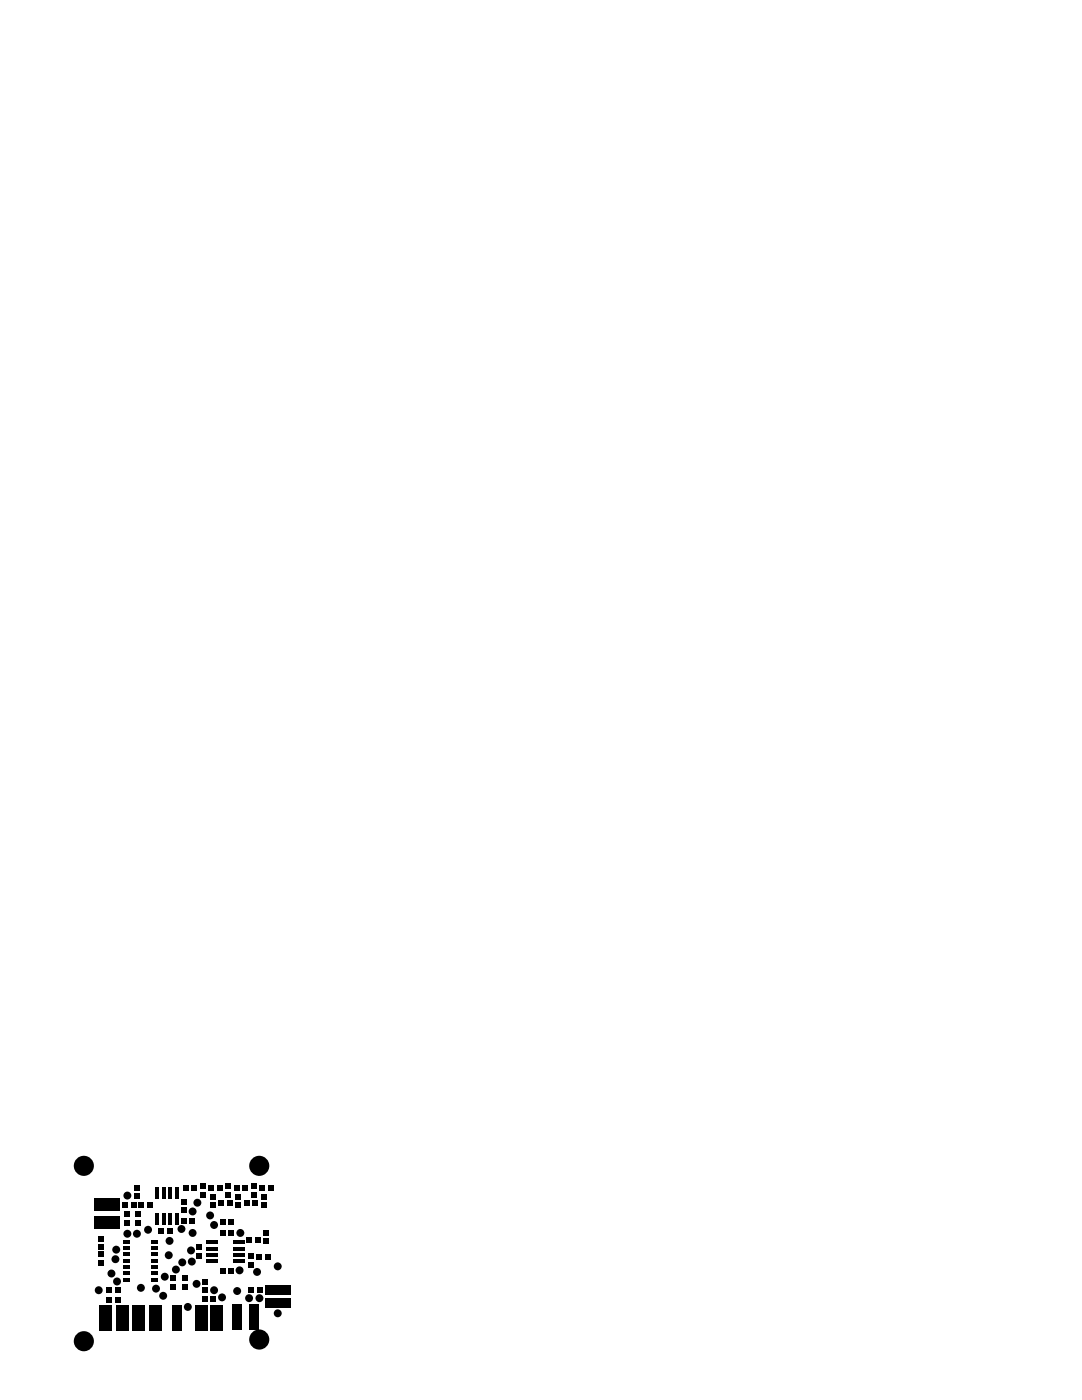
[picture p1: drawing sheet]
<svg xmlns="http://www.w3.org/2000/svg" width="216mm" height="279mm" viewBox="0 0 216 279" stroke-linecap="round" stroke-linejoin="round" font-family="sans-serif">
<g fill="#000">
<path d="M26.8 238.2h1.1v1h-1.1zM26.8 236.5h1.1v1h-1.1zM31.1 236.9h.6v2.3h-.6zM32.4 236.9h.6v2.3h-.6zM33.7 236.9h.6v2.3h-.6zM34.9 236.9h.6v2.3h-.6zM36.5 236.6h1v1.1h-1zM38.2 236.6h1v1.1h-1zM39.9 236.2h1v1.1h-1zM39.9 237.9h1v1.1h-1zM41.6 236.6h1.1v1h-1.1zM41.9 238.3h1.1v1h-1.1z"/>
<path d="M43.3 236.6h1.1v1h-1.1zM45 238h1.1v1h-1.1zM45 236.3h1.1v1h-1.1zM46.7 236.6h1v1.1h-1zM47 238.2h1v1.1h-1zM48.4 236.6h1v1.1h-1zM50.1 236.2h1v1.1h-1zM50.1 237.9h1v1.1h-1zM51.7 236.6h1.1v1h-1.1zM52.1 238.3h1.1v1h-1.1zM53.4 236.6h1.1v1h-1.1zM18.8 239.1h5.1v2.6h-5.1z"/>
<path d="M18.8 242.7h5.1v2.5h-5.1zM19.6 249.9h1.1v1h-1.1zM19.6 251.6h1.1v1h-1.1zM19.6 248.3h1v1.1h-1zM19.6 246.6h1v1.1h-1zM21.3 259h1.1v1h-1.1zM21.3 256.9h1.1v1h-1.1zM23 259h1.1v1h-1.1zM23 256.9h1.1v1h-1.1zM24.4 240h1.1v1h-1.1zM24.6 247.5h1.2v.6h-1.2zM24.6 248.7h1.2v.6h-1.2z"/>
<path d="M24.6 250h1.2v.6h-1.2zM24.6 251.3h1.2v.6h-1.2zM24.6 252.6h1.2v.6h-1.2zM24.6 253.8h1.2v.6h-1.2zM24.6 255.1h1.2v.6h-1.2zM24.8 243.6h1.1v1h-1.1zM24.8 241.9h1.1v1h-1.1zM26.1 240h1.1v1h-1.1zM26.9 243.6h1.1v1h-1.1zM26.9 241.9h1.1v1h-1.1zM27.7 240h1v1.1h-1zM29.4 240h1v1.1h-1z"/>
<path d="M30.2 255.1h1.2v.6h-1.2zM30.2 253.8h1.2v.6h-1.2zM30.2 252.6h1.2v.6h-1.2zM30.2 251.3h1.2v.6h-1.2zM30.2 250h1.2v.6h-1.2zM30.2 248.7h1.2v.6h-1.2zM30.2 247.5h1.2v.6h-1.2zM31.1 242.2h.6v2.2h-.6zM31.7 245.2h1v1.1h-1zM32.4 242.2h.6v2.2h-.6zM33.4 245.2h1v1.1h-1zM33.7 242.2h.6v2.2h-.6z"/>
<path d="M34 254.6h1.1v1h-1.1zM34 256.3h1.1v1h-1.1zM34.9 242.2h.6v2.2h-.6zM36.1 243.1h1.1v1h-1.1zM36.2 239.3h1.1v1h-1.1zM36.2 241h1.1v1h-1.1zM36.3 256.3h1.1v1h-1.1zM36.3 254.6h1.1v1h-1.1zM37.8 243.1h1.1v1h-1.1zM39.2 248.5h1.1v1h-1.1zM39.2 250.2h1.1v1h-1.1zM40.4 258.7h1v1.1h-1z"/>
<path d="M40.4 255.3h1.1v1h-1.1zM40.4 257h1.1v1h-1.1zM41.3 247.6h2.2v.6h-2.2zM41.3 248.9h2.2v.6h-2.2zM41.3 250.1h2.2v.6h-2.2zM41.3 251.4h2.2v.6h-2.2zM41.9 240h1.1v1h-1.1zM42.1 258.7h1v1.1h-1zM43.6 239.7h1.1v1h-1.1zM43.9 253.1h1.1v1h-1.1zM43.9 245.6h1v1.1h-1zM43.9 243.4h1v1.1h-1z"/>
<path d="M45.3 239.7h1.1v1h-1.1zM45.6 253.1h1.1v1h-1.1zM45.6 245.6h1v1.1h-1zM45.6 243.4h1v1.1h-1zM46.5 251.4h2.2v.6h-2.2zM46.5 250.1h2.2v.6h-2.2zM46.5 248.9h2.2v.6h-2.2zM46.5 247.6h2.2v.6h-2.2zM47 239.9h1v1.1h-1zM48.7 239.6h1v1.1h-1zM49.2 247h1v1.1h-1zM49.5 250.2h1.1v1h-1.1z"/>
<path d="M49.5 251.9h1.1v1h-1.1zM49.6 256.9h1v1.1h-1zM50.4 239.6h1v1.1h-1zM50.9 247h1v1.1h-1zM51.3 250.3h1v1.1h-1zM51.3 256.9h1v1.1h-1zM52.1 240h1.1v1h-1.1zM52.6 245.5h1v1.1h-1zM52.6 247.2h1v1.1h-1zM53 250.3h1v1.1h-1zM53 256.5h5.1v1.8h-5.1zM19.9 260.5h2.5v5.1h-2.5z"/>
<path d="M23.2 260.5h2.5v5.1h-2.5zM26.5 260.5h2.5v5.1h-2.5zM29.8 260.5h2.5v5.1h-2.5zM34.4 260.5h1.9v5.1h-1.9zM38.9 260.5h2.5v5.1h-2.5zM42 260.5h2.5v5.1h-2.5zM46.4 260.2h1.8v5.1h-1.8zM49.7 260.2h1.8v5.1h-1.8zM53 259.1h5.1v1.8h-5.1z"/>
<circle cx="16.7" cy="232.7" r="2.01"/>
<circle cx="25.4" cy="238.6" r=".79"/>
<circle cx="51.7" cy="232.7" r="2.01"/>
<circle cx="19.7" cy="257.5" r=".79"/>
<circle cx="22.2" cy="254.2" r=".79"/>
<circle cx="23" cy="251.3" r=".79"/>
<circle cx="23.2" cy="249.4" r=".79"/>
<circle cx="23.4" cy="255.7" r=".79"/>
<circle cx="25.4" cy="246.2" r=".79"/>
<circle cx="27.3" cy="246.2" r=".79"/>
<circle cx="28.1" cy="257" r=".79"/>
<circle cx="29.5" cy="245.4" r=".79"/>
<circle cx="31.1" cy="257.2" r=".79"/>
<circle cx="32.6" cy="258.6" r=".79"/>
<circle cx="32.9" cy="254.8" r=".79"/>
<circle cx="33.7" cy="250.5" r=".79"/>
<circle cx="33.8" cy="247.6" r=".79"/>
<circle cx="35.1" cy="253.4" r=".79"/>
<circle cx="36.2" cy="245.3" r=".79"/>
<circle cx="36.4" cy="251.9" r=".79"/>
<circle cx="38.1" cy="249.6" r=".79"/>
<circle cx="38.3" cy="251.8" r=".79"/>
<circle cx="38.4" cy="246.1" r=".79"/>
<circle cx="38.4" cy="241.8" r=".79"/>
<circle cx="39.2" cy="256.2" r=".79"/>
<circle cx="39.4" cy="240" r=".79"/>
<circle cx="41.9" cy="242.6" r=".79"/>
<circle cx="42.7" cy="257.5" r=".79"/>
<circle cx="42.7" cy="244.5" r=".79"/>
<circle cx="44.3" cy="258.9" r=".79"/>
<circle cx="47.3" cy="257.7" r=".79"/>
<circle cx="47.8" cy="253.5" r=".79"/>
<circle cx="48" cy="246.1" r=".79"/>
<circle cx="49.7" cy="259.1" r=".79"/>
<circle cx="51.3" cy="253.8" r=".79"/>
<circle cx="51.8" cy="259.1" r=".79"/>
<circle cx="55.4" cy="252.7" r=".79"/>
<circle cx="16.7" cy="267.7" r="2.01"/>
<circle cx="37.5" cy="260.8" r=".79"/>
<circle cx="51.7" cy="267.3" r="2.01"/>
<circle cx="55.4" cy="262.1" r=".79"/>
</g>
</svg>
